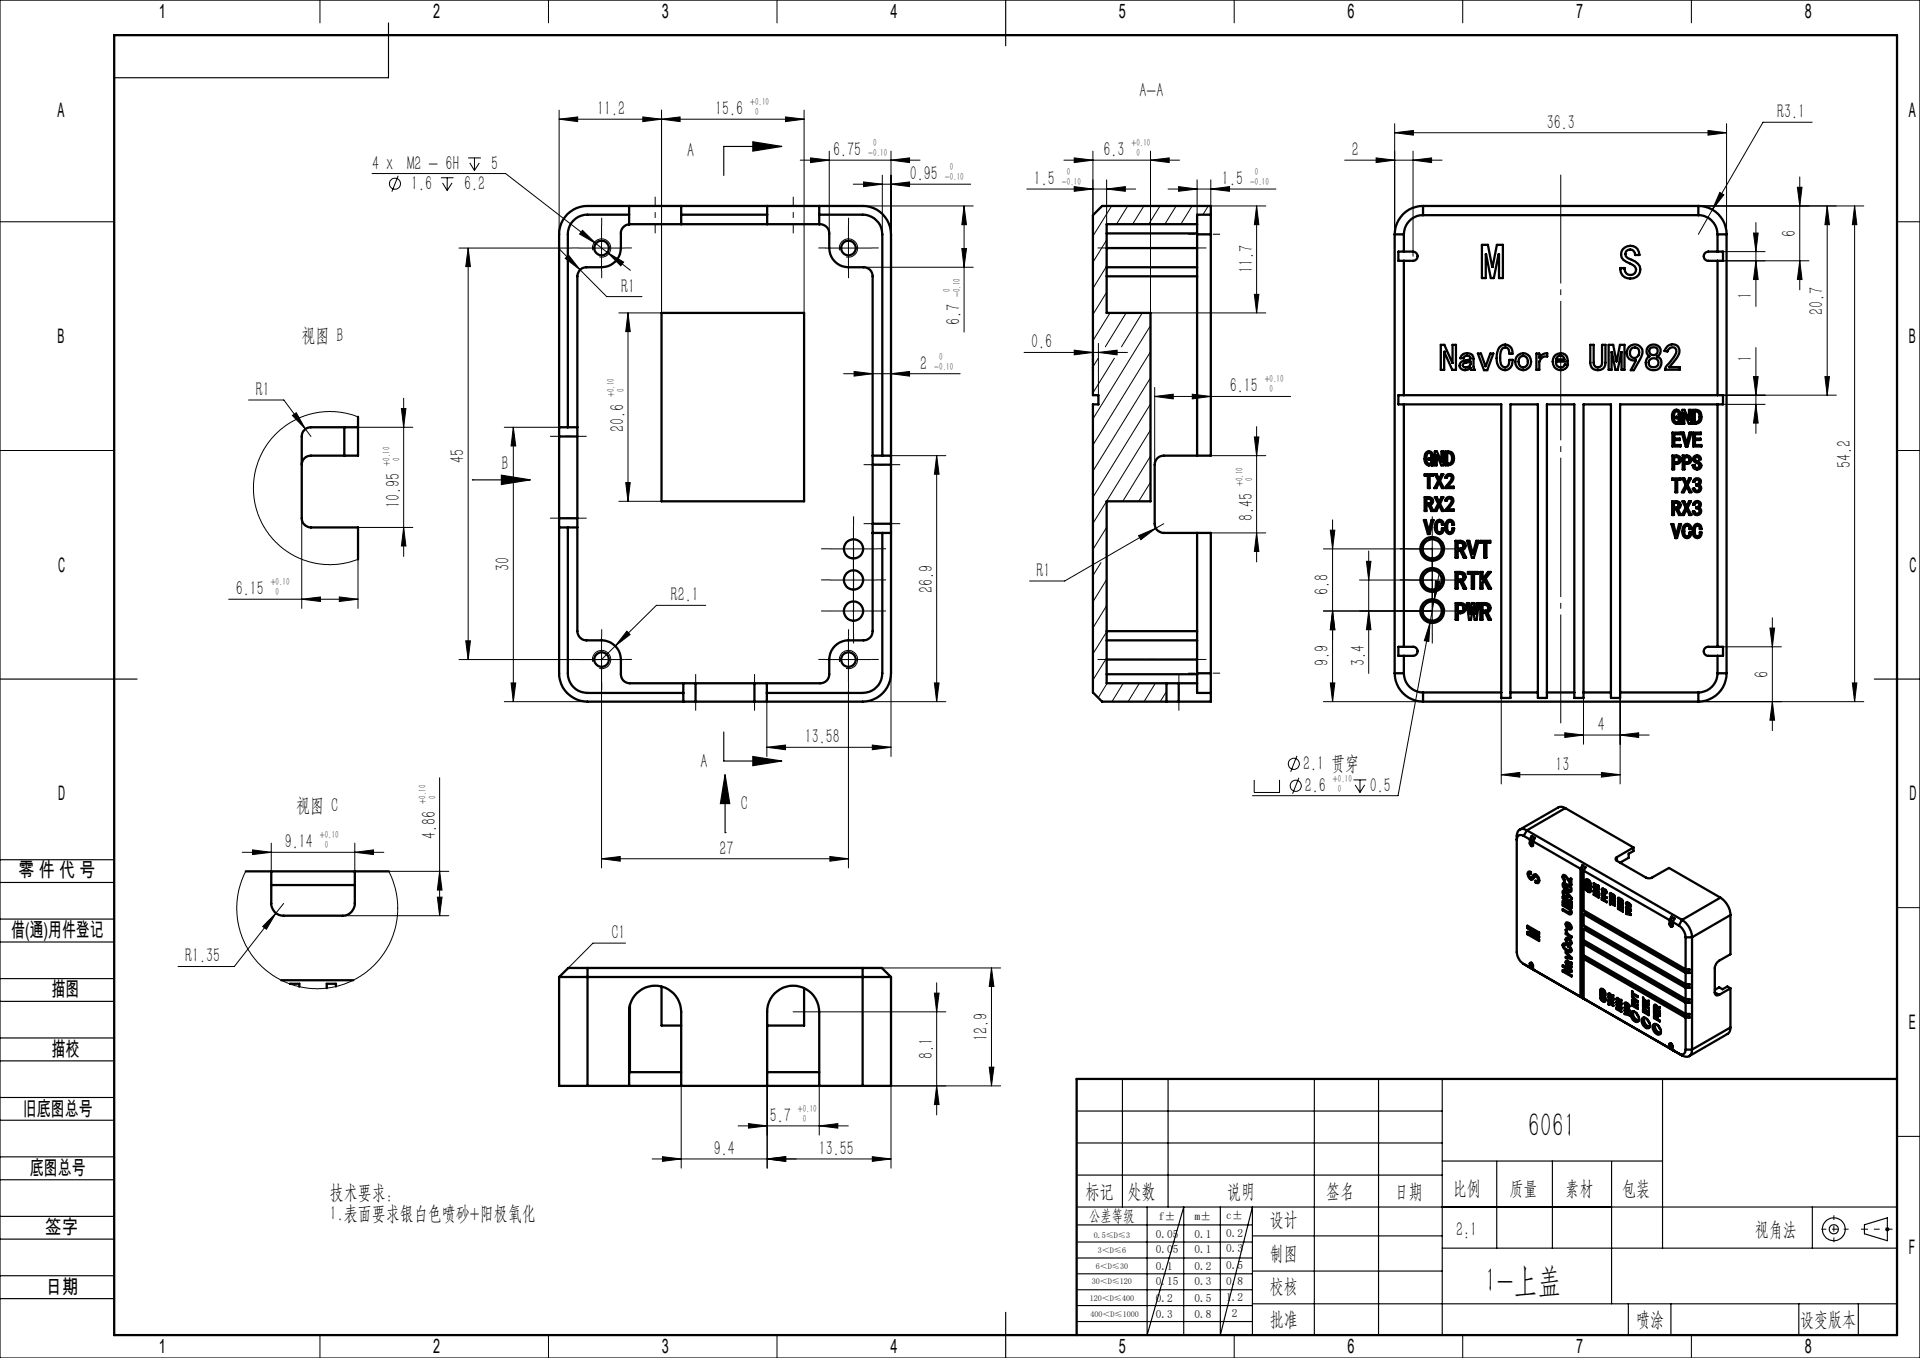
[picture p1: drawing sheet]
<svg xmlns="http://www.w3.org/2000/svg" width="420mm" height="297mm" viewBox="0 0 420 297" stroke-linecap="round" stroke-linejoin="round" font-family="sans-serif">
<defs><g id="words">
<g font-size="7.5">
<text x="334.2" y="248.7">6061</text>
<text x="324.8" y="282.6">1-上盖</text>
</g>
<g font-size="4.4">
<text x="34.8" y="3.9">1</text>
<text x="94.8" y="3.9">2</text>
<text x="144.8" y="3.9">3</text>
<text x="194.8" y="3.9">4</text>
<text x="244.8" y="3.9">5</text>
<text x="294.8" y="3.9">6</text>
<text x="344.8" y="3.9">7</text>
<text x="394.8" y="3.9">8</text>
<text x="249.3" y="21.2">A-A</text>
<text x="12.6" y="25.7">A</text>
<text x="130.6" y="25.2">11.2</text>
<text x="156.4" y="25.2">15.6</text>
<text x="338.3" y="28.2">36.3</text>
<text x="388.8" y="25.9">R3.1</text>
<text x="417.6" y="25.7">A</text>
<text x="150.3" y="34.3">A</text>
<text x="182.3" y="34.2">6.75</text>
<text x="241.4" y="34.2">6.3</text>
<text x="295.7" y="34.2">2</text>
<text x="81.4" y="37.1">4 x M2 - 6H</text>
<text x="90" y="41.5">1.6</text>
<text x="101.5" y="41.5">6.2</text>
<text x="107.5" y="37.1">5</text>
<text x="199" y="39.4">0.95</text>
<text x="226.2" y="40.4">1.5</text>
<text x="267.3" y="40.4">1.5</text>
<text x="392.8" y="51.8" transform="rotate(-90 392.8 51.8)">6</text>
<text x="274" y="59.8" transform="rotate(-90 274 59.8)">11.7</text>
<text x="135.9" y="64">R1</text>
<text x="383.2" y="65.5" transform="rotate(-90 383.2 65.5)">1</text>
<text x="210" y="71.1" transform="rotate(-90 210 71.1)">6.7</text>
<text x="398.8" y="68.8" transform="rotate(-90 398.8 68.8)">20.7</text>
<text x="12.6" y="75">B</text>
<text x="65.9" y="74.8">视图 B</text>
<text x="225.6" y="76.2">0.6</text>
<text x="417.6" y="75">B</text>
<text x="201.3" y="80.9">2</text>
<text x="383.2" y="79.1" transform="rotate(-90 383.2 79.1)">1</text>
<text x="55.9" y="86.6">R1</text>
<text x="269" y="85.8">6.15</text>
<text x="136.5" y="94.6" transform="rotate(-90 136.5 94.6)">20.6</text>
<text x="101.5" y="101.2" transform="rotate(-90 101.5 101.2)">45</text>
<text x="109.7" y="102.8">B</text>
<text x="404.8" y="102.3" transform="rotate(-90 404.8 102.3)">54.2</text>
<text x="87.4" y="111.1" transform="rotate(-90 87.4 111.1)">10.95</text>
<text x="274" y="114" transform="rotate(-90 274 114)">8.45</text>
<text x="12.7" y="125">C</text>
<text x="111.4" y="125" transform="rotate(-90 111.4 125)">30</text>
<text x="417.7" y="125">C</text>
<text x="51.6" y="130.2">6.15</text>
<text x="146.7" y="131.5">R2.1</text>
<text x="204" y="129.6" transform="rotate(-90 204 129.6)">26.9</text>
<text x="226.7" y="126.2">R1</text>
<text x="290.6" y="130.1" transform="rotate(-90 290.6 130.1)">6.8</text>
<text x="290.6" y="145.7" transform="rotate(-90 290.6 145.7)">9.9</text>
<text x="298.5" y="145.7" transform="rotate(-90 298.5 145.7)">3.4</text>
<text x="386.8" y="148.2" transform="rotate(-90 386.8 148.2)">6</text>
<text x="349.5" y="159.9">4</text>
<text x="176.1" y="162.6">13.58</text>
<text x="153.2" y="168">A</text>
<text x="285" y="168.3">2.1 贯穿</text>
<text x="285.5" y="173.1">2.6</text>
<text x="299.6" y="173.1">0.5</text>
<text x="340.2" y="168.6">13</text>
<text x="12.7" y="175">D</text>
<text x="64.8" y="177.5">视图 C</text>
<text x="162.1" y="177">C</text>
<text x="417.7" y="175">D</text>
<text x="62.3" y="185.5">9.14</text>
<text x="95.3" y="183.4" transform="rotate(-90 95.3 183.4)">4.86</text>
<text x="4" y="191.9">零 件 代 号</text>
<text x="157.4" y="186.9">27</text>
<text x="2.5" y="205">借(通)用件登记</text>
<text x="133.8" y="205.4">C1</text>
<text x="40.5" y="210.5">R1.35</text>
<text x="11.3" y="217.9">描图</text>
<text x="216" y="227.6" transform="rotate(-90 216 227.6)">12.9</text>
<text x="417.5" y="225">E</text>
<text x="11.2" y="231">描校</text>
<text x="204" y="231.7" transform="rotate(-90 204 231.7)">8.1</text>
<text x="5" y="244">旧底图总号</text>
<text x="168.4" y="245.3">5.7</text>
<text x="6.5" y="257">底图总号</text>
<text x="156.1" y="252.6">9.4</text>
<text x="179.1" y="252.6">13.55</text>
<text x="72.2" y="262.2">技术要求：</text>
<text x="237.5" y="262.1">标记</text>
<text x="246.6" y="262.1">处数</text>
<text x="268.5" y="262.1">说明</text>
<text x="290.1" y="262.1">签名</text>
<text x="305.1" y="262.1">日期</text>
<text x="317.8" y="261.4">比例</text>
<text x="330.2" y="261.4">质量</text>
<text x="342.5" y="261.4">素材</text>
<text x="354.8" y="261.4">包装</text>
<text x="9.9" y="269.9">签字</text>
<text x="72.2" y="266.7">1.表面要求银白色喷砂+阳极氧化</text>
<text x="277.8" y="268.2">设计</text>
<text x="277.8" y="275.5">制图</text>
<text x="318.5" y="270.2">2:1</text>
<text x="383.9" y="270.3">视角法</text>
<text x="417.6" y="274.2">F</text>
<text x="10" y="283.1">日期</text>
<text x="277.8" y="282.7">校核</text>
<text x="277.8" y="290">批准</text>
<text x="357.9" y="290">喷涂</text>
<text x="393.8" y="290">设变版本</text>
<text x="34.8" y="296">1</text>
<text x="94.8" y="296">2</text>
<text x="144.8" y="296">3</text>
<text x="194.8" y="296">4</text>
<text x="244.8" y="296">5</text>
<text x="294.8" y="296">6</text>
<text x="344.8" y="296">7</text>
<text x="394.8" y="296">8</text>
</g>
<text font-size="3.5" x="238.3" y="267">公差等级</text>
<g font-size="2.5">
<text x="253.5" y="266.9">f±</text>
<text x="261.3" y="266.9">m±</text>
<text x="268.3" y="266.7">c±</text>
<text x="252.8" y="274">0.05</text>
<text x="252.8" y="270.7">0.05</text>
<text x="261.3" y="274">0.1</text>
<text x="261.3" y="270.7">0.1</text>
<text x="268.3" y="273.8">0.3</text>
<text x="268.3" y="270.5">0.2</text>
<text x="252.8" y="281.1">0.15</text>
<text x="252.8" y="277.8">0.1</text>
<text x="261.3" y="281.1">0.3</text>
<text x="261.3" y="277.8">0.2</text>
<text x="268.3" y="281">0.8</text>
<text x="268.3" y="277.6">0.5</text>
<text x="252.8" y="284.7">0.2</text>
<text x="261.3" y="284.7">0.5</text>
<text x="268.3" y="284.6">1.2</text>
<text x="252.8" y="288.2">0.3</text>
<text x="261.3" y="288.2">0.8</text>
<text x="269.5" y="288">2</text>
</g>
<g font-size="2.2">
<text x="164.1" y="23">+0.10</text>
<text x="165.2" y="25.2">0</text>
<text x="189.9" y="34.1">-0.10</text>
<text x="191" y="32">0</text>
<text x="247.5" y="32">+0.10</text>
<text x="248.6" y="34.1">0</text>
<text x="206.7" y="39.4">-0.10</text>
<text x="207.8" y="37.2">0</text>
<text x="232.3" y="40.4">-0.10</text>
<text x="233.4" y="38.3">0</text>
<text x="273.4" y="40.4">-0.10</text>
<text x="274.5" y="38.3">0</text>
<text x="207.9" y="63.9" transform="rotate(-90 207.9 63.9)">0</text>
<text x="210" y="64.9" transform="rotate(-90 210 64.9)">-0.10</text>
<text x="204.4" y="80.9">-0.10</text>
<text x="205.5" y="78.7">0</text>
<text x="276.7" y="83.6">+0.10</text>
<text x="134.3" y="86.9" transform="rotate(-90 134.3 86.9)">+0.10</text>
<text x="136.5" y="85.8" transform="rotate(-90 136.5 85.8)">0</text>
<text x="277.7" y="85.8">0</text>
<text x="85.3" y="101.8" transform="rotate(-90 85.3 101.8)">+0.10</text>
<text x="87.4" y="100.8" transform="rotate(-90 87.4 100.8)">0</text>
<text x="271.8" y="106.3" transform="rotate(-90 271.8 106.3)">+0.10</text>
<text x="274" y="105.2" transform="rotate(-90 274 105.2)">0</text>
<text x="59.2" y="128">+0.10</text>
<text x="60.3" y="130.2">0</text>
<text x="291.6" y="171">+0.10</text>
<text x="292.7" y="173.1">0</text>
<text x="93.1" y="175.8" transform="rotate(-90 93.1 175.8)">+0.10</text>
<text x="95.3" y="174.7" transform="rotate(-90 95.3 174.7)">0</text>
<text x="69.9" y="183.3">+0.10</text>
<text x="71" y="185.5">0</text>
<text x="174.5" y="243.2">+0.10</text>
<text x="175.6" y="245.3">0</text>
</g>
<g font-size="1.8">
<text x="239.3" y="270.7">0.5≤D≤3</text>
<text x="240.2" y="274">3＜D≤6</text>
<text x="238.8" y="280.9">30＜D≤120</text>
<text x="239.7" y="277.6">6＜D≤30</text>
<text x="238.4" y="284.5">120＜D≤400</text>
<text x="238.5" y="288">400＜D≤1000</text>
</g>
</g></defs>
<g fill="none" stroke="#000" stroke-width=".5">
<path d="M25 7.7h390v284.3h-390zM137.6 47h-9.1a4.3 4.3 0 0 0-4.3 4.3v42.1M137.6 45h-9.1a6.1 6.1 0 0 0-6.2 6.3v42.1M137.6 49.1a1.93 1.93 0 0 0-1.8 1.9 9.4 9.4 0 0 1-.4 5.2 4.4 4.4 0 0 1-3.8 2.3h-3.3a1.99 1.99 0 0 0-2 1.9v33M137.6 45h11.4M137.6 45v4.1M149 49l-11.4 .1M149 47h18.8M149 45h18.8M149 45v4M149 49h18.8M167.8 49h11.4"/>
<path d="M167.8 45h11.4M167.8 45v4M179.2 45h9.5a6.2 6.2 0 0 1 6.2 6.3v48.4M179.2 47h9.5a4.3 4.3 0 0 1 4.3 4.3v48.4M179.2 49a2.04 2.04 0 0 1 2.2 2 9.4 9.4 0 0 0 .5 5.2 4.2 4.2 0 0 0 3.7 2.3h3.3a1.93 1.93 0 0 1 2 1.9v39.3M179.2 45v4M242.1 58.5h19.8M242.1 51h19.8M242.1 54.3h19.8M261.9 49v2M261.9 54.3v4.2M261.9 58.5v1.9"/>
<path d="M261.9 49h-19.8v19.4h9.6v41.2h-9.6v39.8h13.1M261.9 51v3.3M261.9 51.3h3M264.9 47v4.3M264.9 51.3v48.4h-10.3a1.93 1.93 0 0 0-2 1.9v12.9a1.99 1.99 0 0 0 2 2.1h10.3v30.6M264.9 47v-2h-23.8l-2 2.1v39.3h1.2v2h-1.2v63l2 2.1h14.1M264.9 47h-3v2M305.1 51.3h2M305.1 51.3v95.9M305.9 55h3.2a1.01 1.01 0 0 1 1 1 1.01 1.01 0 0 1-1 1h-3.2zM307.1 51.3v3.7M307.1 57v29.4"/>
<path d="M311.3 45a6.2 6.2 0 0 0-6.2 6.3M311.3 47.1a4.2 4.2 0 0 0-4.2 4.2M311.3 45h60.2M311.3 45v2.1M311.3 47.1h60.2M324.2 53.5h1.3l.9 4.9 1-4.9h1.4v7.3h-.9v-5.2l-1.1 5.2h-.7l-1.1-5.2v5.2h-.8zM354.9 54.6a2.05 2.05 0 0 1 2.3-.8 2.05 2.05 0 0 1 1.4 2h-.9a1.05 1.05 0 0 0-1.5-1.2 1.05 1.05 0 0 0-.1 1.9 4.3 4.3 0 0 1 2.6 1.7 2.06 2.06 0 0 1-.5 2.2 2.06 2.06 0 0 1-2.2 .5 1.97 1.97 0 0 1-1.6-2.3h1a1.23 1.23 0 0 0 .7 1.5 1.23 1.23 0 0 0 1.5-.5 1.23 1.23 0 0 0-.3-1.6 5.2 5.2 0 0 1-2.6-1.7l-.1-.6zM371.5 47.1a4.2 4.2 0 0 1 4.2 4.2M371.5 45a6.1 6.1 0 0 1 6.2 6.3M371.5 45v2.1M373.1 55.2l.6-.2h3.2v2h-3.2a1 1 0 0 1-1-.7 1 1 0 0 1 .4-1.1zM375.7 51.3h2"/>
<path d="M375.7 51.3v3.7M375.7 57v29.4M377.7 51.3v95.9M144.7 68.4h31.2v41.2h-31.2zM242.1 60.4h19.8M261.9 60.4v39.3M315.9 76.9h.1M315.9 76.9v4h-.7v-5.5h.7l1.8 4M315.9 76.9l1.8 4h.8v-5.5h-.8v4M317.7 79.4h.1M319.7 77.8a1.64 1.64 0 0 1 2.6 .2v2.2l.3 .7h-.8l-.1-.5a1.4 1.4 0 0 1-2.4-.4 1.25 1.25 0 0 1 1.3-1.2l.9-.2 .2-.2a.82 .82 0 0 0-.8-.6 .82 .82 0 0 0-.8 .5h-.7zM320.2 79.5l1.5-.4v.6a1.07 1.07 0 0 1-1.7 .4v-.2z"/>
<path d="M323.3 77.3h.7l.9 2.8 1.1-2.8h.7l-1.4 3.7h-.7zM328 76a1.64 1.64 0 0 1 2-.5 1.64 1.64 0 0 1 .9 1.9h-.7a1.01 1.01 0 0 0-1.3-1.3 1.62 1.62 0 0 0-.7 1.5v.7a1.91 1.91 0 0 0 .7 2 .98 .98 0 0 0 1.2-1.1l.1-.5h.7a1.82 1.82 0 0 1-2.1 2.2 2.31 2.31 0 0 1-1.4-2.6 4.1 4.1 0 0 1 .6-2.3zM332.1 77.7a1.79 1.79 0 0 1 2.8 1.3 1.79 1.79 0 0 1-2.7 1.6 1.98 1.98 0 0 1-.1-2.9zM332.4 78.3a1.03 1.03 0 0 1 1.2-.4 1.03 1.03 0 0 1 .6 1.2 1.05 1.05 0 0 1-1 1.3 1.05 1.05 0 0 1-1-1.3zM336.1 77.3h.6v.9a1.85 1.85 0 0 1 1.8-.9v.7a1.54 1.54 0 0 0-1.8 1.1v1.8h-.6zM340.3 77.6a1.63 1.63 0 0 1 1.8-.2 1.63 1.63 0 0 1 .9 1.7h-2.6a1.02 1.02 0 0 0 .7 1.2 1.02 1.02 0 0 0 1.2-.6h.7a1.74 1.74 0 0 1-2.2 1.2 1.74 1.74 0 0 1-1.1-2.3zM340.7 78.1a.88 .88 0 0 1 .9-.3 .88 .88 0 0 1 .6 .8h-1.8zM347.9 75.4h.7v3.9a.93 .93 0 0 0 .9 1.1 .93 .93 0 0 0 .9-1.1v-3.9h.8v3.9a1.66 1.66 0 0 1-1.7 1.7 1.66 1.66 0 0 1-1.6-1.7zM351.9 75.4h1l.7 3.6 .8-3.6h1v5.5h-.7v-3.9l-.8 3.9h-.5l-.9-3.9v3.9h-.6zM356.3 75.9a1.72 1.72 0 0 1 2.3-.2 1.72 1.72 0 0 1 .5 2.3l-1.7 3h-.7l1.2-2.2a1.7 1.7 0 0 1-1.9-.9 1.7 1.7 0 0 1 .3-2zM356.9 76.2a1.11 1.11 0 0 1 1.6 .3 1.11 1.11 0 0 1-.4 1.6 1.11 1.11 0 0 1-1.5-.4 1.11 1.11 0 0 1 .3-1.5zM360.5 75.9a1.5 1.5 0 0 1 2.1-.3 1.5 1.5 0 0 1 .3 2.1l-.5 .3a1.52 1.52 0 0 1 1 1.6 1.52 1.52 0 0 1-1.2 1.3 1.63 1.63 0 0 1-2.1-.8 1.63 1.63 0 0 1 .7-2.1 1.36 1.36 0 0 1-.3-2.1z"/>
<path d="M360.8 78.8a1.05 1.05 0 0 1 1.7-.2 1.05 1.05 0 0 1-.5 1.7 1.01 1.01 0 0 1-1.1-.3 1.01 1.01 0 0 1-.1-1.2zM361 76.1a.94 .94 0 0 1 1.2-.1 .94 .94 0 0 1 .3 1.1 .93 .93 0 0 1-1.3 .4 .93 .93 0 0 1-.2-1.4zM364.8 75.7a1.57 1.57 0 0 1 2.1 0 1.57 1.57 0 0 1 .2 2.1l-1.9 2.5h2.3v.6h-3.3a4.2 4.2 0 0 1 1.4-2.1l.4-.5a1.77 1.77 0 0 0 .5-2.1 1.08 1.08 0 0 0-1.8 .7l-.6-.1zM75.3 93.4v6.3M78.3 93.4h-10.3a2.05 2.05 0 0 0-2 2.1v17.8a2.05 2.05 0 0 0 2 2.1h10.3v6.9M78.3 91.2v8.5h-10.3a1.99 1.99 0 0 0-2 1.9M122.3 93.4v2.1M122.3 95.5v17.8M122.3 93.4h4M122.3 95.5h4M126.3 93.4v2.1M126.3 95.5v17.8"/>
<path d="M190.9 99.7v1.9M190.9 99.7h4M194.9 99.7v1.9M305.9 86.4h71v2h-22.5v64.2h-2v-64.2h-6v64.2h-2v-64.2h-6v64.2h-2v-64.2h-6v64.2h-2v-64.2h-22.5zM307.1 88.4v53.1M312.1 98.8a.87 .87 0 0 1 1 0 .87 .87 0 0 1 .3 1h-.3a.5 .5 0 0 0-.2-.7 .5 .5 0 0 0-.7 .1l-.2 1.1a.98 .98 0 0 0 .6 1.2l.4-.3 .1-.6h-.5v-.4h.8v1.6h-.2l-.1-.3-.3 .2a1.06 1.06 0 0 1-1.2-1.4l.1-1zM313.9 98.7h.4l1 2.2v-2.2h.4v3.1h-.4l-1-2.2v2.2h-.4zM316.2 98.7a1.45 1.45 0 0 1 1.8 1.1 1.53 1.53 0 0 1-.3 1.5 1.53 1.53 0 0 1-1.5 .5zM316.6 99.1h.2a1.12 1.12 0 0 1 .8 1.6 .83 .83 0 0 1-1 .7zM365.8 99.6h.9a.92 .92 0 0 1 1 .9 .92 .92 0 0 1-1 1h-.5v1.2h-.4zM365.8 94.6h1.8v.4h-1.3v.9h1.2v.3h-1.2v1.1h1.3v.3h-1.8zM366.2 89.7a.89 .89 0 0 1 1 0 .89 .89 0 0 1 .4 1h-.4a.5 .5 0 0 0-.2-.7 .5 .5 0 0 0-.6 .1l-.2 1.1a.98 .98 0 0 0 .5 1.2l.5-.3v-.6h-.5v-.4h.9v1.6h-.3l-.1-.2-.2 .1a1.06 1.06 0 0 1-1.2-1.4l.1-1z"/>
<path d="M366.2 100a.75 .75 0 0 1 1.1 .5 .55 .55 0 0 1-.7 .6h-.4zM367.9 94.6h.4l.6 2.3 .7-2.3h.4l-.9 3.1h-.3zM368.1 99.6h.9a.92 .92 0 0 1 1 .9 .92 .92 0 0 1-1 1h-.5v1.2h-.4zM368.4 90.4h.1M368.4 90.4v2.3h-.4v-3.1h.5l1 2.2M368.4 90.4l1 2.3h.5v-3.1h-.4v2.2M368.5 100a.75 .75 0 0 1 1 .5 .52 .52 0 0 1-.6 .6h-.4zM369.5 91.8h.1M370.3 89.6a1.47 1.47 0 0 1 1.6 .4 1.47 1.47 0 0 1 .3 1.6 1.38 1.38 0 0 1-1.9 1.1zM370.4 94.6h1.7v.4h-1.3v.9h1.2v.3h-1.2v1.1h1.4v.3h-1.8zM370.7 99.8a.86 .86 0 0 1 .9-.2 .86 .86 0 0 1 .5 .9h-.4a.45 .45 0 0 0-.3-.6 .45 .45 0 0 0-.6 .3 .45 .45 0 0 0 .2 .5l.4 .2a.93 .93 0 0 1 .7 1.1 .93 .93 0 0 1-1.1 .8 .93 .93 0 0 1-.7-1.1h.4a.51 .51 0 0 0 .7 .6 .51 .51 0 0 0 .1-.9l-.3-.2a.84 .84 0 0 1-.8-.5 .84 .84 0 0 1 .3-.9zM370.7 90h.2a.88 .88 0 0 1 .9 1.2 .87 .87 0 0 1-.2 .9 .87 .87 0 0 1-.9 .2z"/>
<path d="M375.7 88.4v53.1M122.3 115.4v31.8a6.2 6.2 0 0 0 6.2 6.3h21M122.3 113.3v2.1M122.3 115.4h4M122.3 113.3h4M124.2 115.4v31.8a4.3 4.3 0 0 0 4.3 4.3h21M126.3 115.4v22.6a2.05 2.05 0 0 0 2 2 8.5 8.5 0 0 1 5.2 .5 4.2 4.2 0 0 1 2.3 3.7v3.3a1.93 1.93 0 0 0 2 1.9h11.7M126.3 113.3v2.1M190.9 116.6v21.4a1.99 1.99 0 0 1-2 2h-3.3a4.2 4.2 0 0 0-4.2 4.2v3.3a1.93 1.93 0 0 1-2 1.9h-11.7M190.9 114.5v2.1M190.9 116.6h4M190.9 101.6v12.9"/>
<path d="M190.9 114.5h4M190.9 101.6h4M193 116.6v30.6a4.3 4.3 0 0 1-4.3 4.3h-21M194.9 116.6v30.6a6.3 6.3 0 0 1-6.2 6.3h-21M194.9 114.5v2.1M194.9 101.6v12.9M261.9 116.6v21.4M311.5 113.7h.4l.7 2.4 .6-2.4h.4l-.9 3.1h-.4zM311.6 108.7h.9a.85 .85 0 0 1 1 .7 .85 .85 0 0 1-.6 1l.6 1.4h-.4l-.6-1.3h-.5v1.3h-.4zM311.6 103.7h1.8v.4h-.7v2.6h-.4v-2.6h-.7zM312 109.1h.8l.2 .2a.51 .51 0 0 1 0 .6 .51 .51 0 0 1-.5 .2h-.5zM312.5 116.1h.1"/>
<path d="M313.9 108.7h.4l.5 1.1 .5-1.1h.4l-.7 1.5 .8 1.6h-.4l-.6-1.3-.6 1.3h-.4l.8-1.6zM313.9 103.7h.4l.5 1.1 .5-1.1h.4l-.7 1.5 .8 1.5h-.4l-.6-1.2-.6 1.2h-.4l.8-1.5zM314.4 113.8a.92 .92 0 0 1 1 0 .92 .92 0 0 1 .4 1h-.4a.53 .53 0 0 0-.1-.7 .53 .53 0 0 0-.7 .1l-.2 .3-.1 .8a.91 .91 0 0 0 .6 1.1l.4-.3 .1-.5h.4a.97 .97 0 0 1-.8 1.2 .97 .97 0 0 1-1.1-1 2.25 2.25 0 0 1 .5-2zM315.3 100.9h.1M316.5 108.9a.92 .92 0 0 1 1.3 .1 .92 .92 0 0 1-.2 1.3l-.9 1.1h1.3v.3h-1.8l.1-.3 .7-.8a1.11 1.11 0 0 0 .4-1.5 .6 .6 0 0 0-1 .4h-.3zM316.5 103.9a.93 .93 0 0 1 1.3 .1 .93 .93 0 0 1-.2 1.3l-.9 1.1h1.3v.3h-1.8l.1-.3 .7-.8a1.11 1.11 0 0 0 .4-1.5 .65 .65 0 0 0-1 .4h-.3zM316.7 113.8a.92 .92 0 0 1 1 0 .92 .92 0 0 1 .4 1h-.4a.53 .53 0 0 0-.2-.7 .53 .53 0 0 0-.7 .1l-.3 1.1a.99 .99 0 0 0 .6 1.1l.5-.3 .1-.5h.4a.98 .98 0 0 1-.8 1.2 .98 .98 0 0 1-1.1-1 2.25 2.25 0 0 1 .5-2zM318.4 118.3h1a1.04 1.04 0 0 1 1.2 .8 1.04 1.04 0 0 1-.7 1.2l.8 1.7h-.5l-.8-1.6h-.5v1.6h-.5zM318.9 118.7a.9 .9 0 0 1 1.2 .6 .6 .6 0 0 1-.6 .7h-.6zM320.9 118.3h.5l.8 2.8 .7-2.8h.6l-1.1 3.7h-.4zM323.8 118.3h2.2v.4h-.8v3.3h-.5v-3.3h-.9zM365.6 114.6h.4l.7 2.3 .6-2.3h.4l-.8 3.1h-.4z"/>
<path d="M365.8 109.6h.9a.85 .85 0 0 1 .9 .7 .85 .85 0 0 1-.6 1l.7 1.3h-.4l-.7-1.3h-.4v1.3h-.4zM365.8 104.6h1.8v.3h-.7v2.8h-.4v-2.8h-.7zM366.2 110h.8l.2 .2a.53 .53 0 0 1-.5 .8h-.5zM368 109.6h.4l.6 1.1 .5-1.1h.4l-.8 1.5 .9 1.5h-.4l-.6-1.2-.7 1.2h-.4l.9-1.5zM368 104.6h.4l.6 1.1 .5-1.1h.4l-.8 1.5 .9 1.6h-.4l-.6-1.3-.7 1.3h-.4l.9-1.6zM368.5 114.8a.91 .91 0 0 1 1.1-.1 .91 .91 0 0 1 .4 1h-.4l-.1-.5-.4-.3a1.23 1.23 0 0 0-.7 1.7 .66 .66 0 0 0 .8 .7l.3-.3 .1-.6h.4a.97 .97 0 0 1-.8 1.3 .97 .97 0 0 1-1.1-1 2.21 2.21 0 0 1 .4-1.9zM370.7 104.8a.8 .8 0 0 1 1.2 0 .8 .8 0 0 1-.2 1.2 .91 .91 0 0 1 0 1.6 .91 .91 0 0 1-1.4-.7l.3-.1a.6 .6 0 0 0 .9 .4l.3-.5a.7 .7 0 0 0-.8-.5v-.3a.59 .59 0 0 0 .6-.2 .59 .59 0 0 0 .1-.6l-.5-.2-.5 .5h-.4zM370.7 109.8a.8 .8 0 0 1 1.2 0 .8 .8 0 0 1-.2 1.3 .9 .9 0 0 1 0 1.5 .9 .9 0 0 1-1.4-.7l.3-.1 .2 .3a.57 .57 0 0 0 .6 .2 .57 .57 0 0 0 .4-.6 .7 .7 0 0 0-.8-.5v-.3a.6 .6 0 0 0 .6-.2 .6 .6 0 0 0 .1-.6l-.3-.2a.62 .62 0 0 0-.7 .5h-.4zM370.8 114.8a.91 .91 0 0 1 1-.1 .91 .91 0 0 1 .4 1h-.4a.54 .54 0 0 0-.1-.6 .54 .54 0 0 0-.7 0l-.3 .7v.8a.69 .69 0 0 0 .6 .8l.4-.2 .1-.8h.4a.97 .97 0 0 1-.8 1.3 .97 .97 0 0 1-1.1-1 2.21 2.21 0 0 1 .5-1.9zM242.1 138h19.8M261.9 138v2M318.4 125.1h1a1.04 1.04 0 0 1 1.2 .8 1.04 1.04 0 0 1-.7 1.2l.8 1.6h-.5l-.8-1.5h-.5v1.5h-.5z"/>
<path d="M318.4 131.9h1.1a1.11 1.11 0 0 1 1.1 1.1 1.11 1.11 0 0 1-1.1 1.1h-.6v1.4h-.5zM318.9 125.5a.9 .9 0 0 1 1.2 .6 .55 .55 0 0 1-.6 .6h-.6zM318.9 132.3a.87 .87 0 0 1 1 .2 .87 .87 0 0 1 .1 1l-1.1 .2zM320.9 131.9h.4l.3 2.3 .3-2.3h.5l.3 2.3 .3-2.3h.5l-.5 3.7h-.4l-.4-2.7-.4 2.7h-.5zM321.1 125.1h2.2v.4h-.9v3.2h-.5v-3.2h-.8zM321.6 134.2h.1M323.8 131.9h1.1a1.04 1.04 0 0 1 1.1 .8 1.04 1.04 0 0 1-.7 1.2l.8 1.6h-.5l-.7-1.6h-.6v1.6h-.5zM323.8 125.1h.5v1.6l1.2-1.6h.6l-1.1 1.4 1.2 2.2h-.6l-.9-1.8-.4 .5v1.3h-.5zM324.3 132.3a.81 .81 0 0 1 .9 0 .81 .81 0 0 1 .3 .9l-.3 .3-.9 .1zM149.5 149.4h2.7M149.5 153.5h2.7M149.5 149.4v4.1"/>
<path d="M152.2 153.5h12.8M152.2 149.4h12.8M152.2 149.4v4.1M165 149.4h2.7M165 153.5h2.7M165 149.4v4.1M167.7 149.4v4.1M242.1 140h19.8M242.1 147.5h19.8M242.1 144.2h19.8M255.2 153.5h2.6M255.2 149.4h2.6"/>
<path d="M255.2 149.4v4.1M257.8 149.4h4.1M257.8 149.4v4.1M261.9 147.5v1.9M261.9 140v4.2M261.9 149.4v2.1h3M261.9 144.2v3.3M261.9 147.2h3M264.9 147.2v4.3M264.9 151.5v2h-7.1M305.1 147.2a6.3 6.3 0 0 0 6.2 6.3M305.1 147.2h2"/>
<path d="M305.9 141.5h3.2a.99 .99 0 0 1 1 .9 .99 .99 0 0 1-1 1h-3.2zM307.1 147.2a4.2 4.2 0 0 0 4.2 4.2M307.1 143.4v3.8M311.3 153.5h60.2M311.3 151.4v2.1M311.3 151.4h17.1M330.4 151.4h6M338.4 151.4h6M346.4 151.4h6M354.4 151.4h17.1M371.5 151.4v2.1M372.9 141.9l.6-.4h3.4v1.9h-3.2a.99 .99 0 0 1-.9-.5 .99 .99 0 0 1 .1-1z"/>
<path d="M375.7 147.2a4.2 4.2 0 0 1-4.2 4.2M375.7 147.2h2M375.7 143.4v3.8M377.7 147.2a6.2 6.2 0 0 1-6.2 6.3M342.4 176.7l-.6-.2h-.7l-8.6 4.9M342.4 176.7l14.9 8.6M342.4 176.7l-8.4 4.9M53.8 190.6h31.3M59.3 190.6v7a2.65 2.65 0 0 0 2.8 2.7h12.8a2.65 2.65 0 0 0 2.7-2.7v-7M59.3 193.6h18.3M333.3 182.8a.93 .93 0 0 0-1.1-.1 .93 .93 0 0 0-.4 1M333.3 182.8l1.3 .8"/>
<path d="M334 181.6a1.34 1.34 0 0 0-1.5-.2 1.34 1.34 0 0 0-.7 1.4v25.4a3.3 3.3 0 0 0 1.5 2.6M334 181.6l-.7 1.2M334 181.6l33.9 19.6M334.3 190.7h.6v.4l-.2-.1a.48 .48 0 0 0-.2 .6 .48 .48 0 0 0 .6 .3l.2-.3a.58 .58 0 0 1 .6-.4 .58 .58 0 0 1 .5 .5l.3 .9a.45 .45 0 0 1-.4 .5l-.4-.1v-.4l.3 .2a.54 .54 0 0 0 .1-1 .54 .54 0 0 0-.9 .4 .67 .67 0 0 1-1.1-.5l-.1-.6zM334.6 184.4l.4 .6M334.6 183.6v.8M335.1 184.2l.3 .5M335.1 182.8l.7 .5-.4 .7M335.1 182.8l-.5 .8M335.1 182.8v1.4M335.1 184.2l-.5 .2M335.4 184.8l-.2 .3-.2-.1"/>
<path d="M335.4 184l10.3 6M335.4 184v.8M335.4 184.8l-.4 .2M341.8 194.9l.3-.2 .4 .1 1.3 1.6v.2l-.8-.9v.4a.85 .85 0 0 1-1.2-.9zM341.8 197.8l1.4 .7a.97 .97 0 0 1 .4 1.5l-.4-.1-1.4-.8v-.3l1.6 .9 .2-.1-.2-.6-1.6-1zM341.9 191.4l.6 .1 1.1 1.5v-.9l.1 .1v1.3l-.4-.5a2.3 2.3 0 0 0-1.2-1.3l-.1 .2 .3 .9-.5-.8zM341.9 193.1l.3-.1 .6 .7v-.2a.93 .93 0 0 1 .9 .6 .93 .93 0 0 1-.2 1l-.5-.3-.3-.5a.82 .82 0 0 1-.8-.3 .82 .82 0 0 1 0-.9zM342.1 193.3a.49 .49 0 0 1 .5 .3 .49 .49 0 0 1-.2 .6l-.3-.3zM342.1 195a.68 .68 0 0 1 .7 1 .75 .75 0 0 1-.7-1zM342.4 197.5h.1M342.4 196.6l1.4 .8v-.2l-2-1.1v.4l1.3 1-1.3-.4v.4l2 1.1v-.3l-1.4-.8M342.4 196.7l1.4 1.1v.2l-1.4-.5"/>
<path d="M342.4 196.6v.1M343 193.8a.64 .64 0 0 1 .5 1 .66 .66 0 0 1-.5-1zM345.7 190v28M346.1 189.3v29M346.1 189.3l.8 .4-.5 .7M346.1 189.3l-.4 .7M346.4 199.9l.5-.2 22.7 13.1M346.4 190.4v8.7l22.3 12.9M346.4 199.9v2.5l22.3 12.8M346.4 190.4l18.8 10.8M346.4 199.9l22.3 12.9M346.9 194.2h.3v.1h-.2a.59 .59 0 0 0 .8 .6l-.1-.3h-.3v-.3l.5 .3v.4a.86 .86 0 0 1-1-.8z"/>
<path d="M346.9 192.3a.97 .97 0 0 1 1 1.2l-1-.6zM347 192.5h.1a.72 .72 0 0 1 .7 .7l-.8-.4zM347.2 193.8h.1M347.6 193.6h.1M347.6 193.6l-.7-.4v-.2l1 .6v.2h-.7M347.6 193.6h-.7v.2l1 .6v-.2l-.7-.4M348.6 193.1l.2 .1v.5l.3 .3v-.5l.1 .5 .4 .2v-.5h.1v.7l-1.1-.6zM348.6 194l1.1 1.1-1.1-.2v-.2l.9 .2-.9-.7zM348.6 195h.2v.6l.3 .2v-.5l.1 .6 .4 .2v-.6l.1 .1v.7l-1.1-.6zM349.5 194.9h.1M350.4 195.3a.53 .53 0 0 1 .6 .1 .53 .53 0 0 1 0 .6l.5 .2v.2l-1.1-.6zM350.4 194.4l.3-.1-.2 .2 .2 .4 .2-.3a.45 .45 0 0 1 .5 .3 .45 .45 0 0 1-.1 .5l-.2-.2h.2a.23 .23 0 0 0-.1-.4 .23 .23 0 0 0-.3 .2 .41 .41 0 0 1-.4-.1 .41 .41 0 0 1-.1-.5z"/>
<path d="M350.5 196.1l.4 .2 .1 .7 .5 .2v.1l-1.1-.6zM350.6 195.4h.2l.1 .5-.4-.2zM350.6 196.3l.3 .2v.4l-.4-.3zM352.1 195.4l.3-.1 .3 .3a.4 .4 0 0 1 .5 .3 .4 .4 0 0 1-.2 .5v-.2a.25 .25 0 0 0 0-.3 .25 .25 0 0 0-.4 0l-.3-.4 .1 .5zM352.2 197l.1 .4 .9 .5v.2l-.9-.5v.2h-.1zM352.2 196.1l.5 .6h.5v.1h-.4l.4 .7-.5-.7h-.5v-.1h.4zM353.7 187.5a.43 .43 0 0 0-.3 .4 .43 .43 0 0 0 .3 .4M353.7 188.3l6.3 3.6a1.5 1.5 0 0 0 1.4 0l3.7-2.1 11.2 6.5M353.7 187.5v.8M353.9 197.1l.5 .6h.6v.2l-.4-.1 .4 .7-.6-.6h-.5v-.2h.4zM354 196.3l.4 .4a.4 .4 0 0 1 .5 .2 .4 .4 0 0 1-.2 .5v-.1a.25 .25 0 0 0 .1-.4 .25 .25 0 0 0-.4 0l-.1-.3-.3-.1 .2 .6-.1-.1zM354 198.2l.3 .1 .2 .3h.5v.2h-.5l.5 .6-1.1-.6z"/>
<path d="M354.1 198.4l.3 .1v.4l-.4-.2zM355.7 199l1.1 1.1-1.1-.2v-.2l.8 .2-.8-.7zM355.7 198.3h.3l.1 .2-.3-.1a.61 .61 0 0 0 .9 .6l-.4-.5 .5 .4-.1 .4a.86 .86 0 0 1-1-1zM355.7 197.4h.4v.2l-.3-.1a.46 .46 0 0 0 .5 .6l.4 .1-.4-.6 .5 .4-.1 .3a.86 .86 0 0 1-1-.9zM356.5 199.9h.1M357.3 185.3l-3.6 2.2M357.3 185.3v.8l-1 .6v.9l-1.9 1.1M376.3 196.3a4.9 4.9 0 0 1 2.2 3.8M376.3 196.3l-8.4 4.9M61.5 214.4h15.8M63.5 215.2h2v.6M73.5 215.8v-.6h-2v.9"/>
<path d="M122.3 213.7h72.6M122.3 213.7v23.8h6.2M128.5 211.7h-4.2l-2 2M128.5 211.7v25.8M128.5 211.7h60.2M137.8 219.8v14.7M144.7 215.8v8.5h4.3M175.9 216.1v8.2h-8.1M188.7 211.7h4.2l2 2M188.7 211.7v25.8M194.9 213.7v23.8h-6.2M333.3 210.8l34.6 20"/>
<path d="M333.3 210.8l.7 .4M334.1 202.5l2.6 1.4v.4l-1.8-1.1 1.8 1.5v.3l-1.8-.6 1.8 1.1v.3l-2.6-1.5v-.5l1.7 .6-1.7-1.4zM334.6 210.8v.8l.5 .2M335 210.6l.4 .5v.9M335 210.6l-.2-.1-.2 .3M335 210.6l-.4 .2M335.1 211.8l.7 .5-.4-.3M335.1 210.6v1.2M335.4 212l10.3 6M341.9 206.4h.6v.3l-.3-.1a.42 .42 0 0 0-.2 .5 .42 .42 0 0 0 .3 .3l1 .6a.41 .41 0 0 0 .3-.5 .41 .41 0 0 0-.4-.4l-.2-.4a.9 .9 0 0 1 .7 .6 .9 .9 0 0 1-.2 1 1.9 1.9 0 0 1-1.7-1.8zM342.4 212.5h.1M342.5 203.3l.2 .2v.2a1.56 1.56 0 0 0 1.1 1.1v.2l-1.3-.7v-.3l.3 .2z"/>
<path d="M342.5 208.1l1.3 1.3v.3l-1.3-.2v-.2l1 .1-1-1zM342.5 210.2l.3-.1 1 .4v.4l-.2-.1 .2 .8a.51 .51 0 0 1-.6-.1 .51 .51 0 0 1-.2-.5l-.1-.6a.34 .34 0 0 0-.2 .3 .34 .34 0 0 0 .2 .3v.3l-.4-.4zM342.6 201.8l.5 .1 .2 1.1a.37 .37 0 0 0 .3-.4 .37 .37 0 0 0-.3-.4v-.2a.71 .71 0 0 1 .5 .6 .71 .71 0 0 1-.4 .7 1.16 1.16 0 0 1-.8-1.5zM342.6 205.1a.96 .96 0 0 1 1 .5 .96 .96 0 0 1-.1 1.1 1.18 1.18 0 0 1-.9-1.6zM342.7 202.1h.3v.7l-.3-.4zM342.7 205.5a.61 .61 0 0 1 .7 .1 .61 .61 0 0 1 .1 .7l-.6-.2zM343.1 210.5l.3 .3 .2 .6-.3-.2zM343.3 212.2h.1M343.3 212.2l-1.5-.8v-.3l2 1.1v.3h-1.4M343.3 212.2h-1.5v.3l2 1.1v-.3l-1.4-.8M343.5 209.4h.1M345.7 218l.4 .3"/>
<path d="M346.4 203.2l.5-.3 22.7 13.1M346.4 206.4l.5-.2 22.7 13.1M346.4 209.7l.5-.2 22.7 13.1M346.4 209.7v8.7l.5 .2-.8-.3M346.4 203.2v2.4l22.3 12.9M346.4 206.4v2.5l22.3 12.9M346.4 203.2l22.3 12.8M346.4 206.4l22.3 12.9M346.4 209.7l22.3 12.9M350.1 218.1h.3v.2l-.2-.1a.6 .6 0 0 0 .8 .6l-.2-.3-.1 .1h-.1v-.4l.6 .3v.5a.82 .82 0 0 1-1.1-.9zM350.2 216.3a.96 .96 0 0 1 1 1.1l-1.1-.6zM350.3 216.4a.78 .78 0 0 1 .7 .8l-.8-.5z"/>
<path d="M350.4 217.7h.1M350.8 217.6l-.7-.4v-.2l1.1 .6v.2l-.8-.1M350.8 217.6h-.7v.1l1.1 .7v-.2l-.8-.5M350.8 217.6h.1M351.9 218.9l.1 .4 .9 .5v.2l-.9-.5v.2h-.1zM351.9 218l.5 .6h.5v.2h-.4l.4 .6-.5-.6h-.5v-.2h.3zM351.9 217.2l.3 .1 .6 .9v-.6l.1 .1v.7l-.8-1-.2 .2 .2 .4-.3-.5zM352.9 218.4h.1M353.6 219l.5 .6h.6v.2h-.4l.4 .6-.6-.6h-.5v-.2h.4zM353.7 218.3h.2l.7 .9v-.6l.1 .1v.8l-.9-1.1 .1 .6-.3-.5zM355.4 219.3h.4v.2l-.3-.1a.6 .6 0 0 0 .8 .6l-.3-.5 .4 .4v.4a.86 .86 0 0 1-1-1zM357 219.3l.2-.2 .5 .6h.6v.2h-.6v.2l.6 .3v.3l-1.3-.8z"/>
<path d="M357 216.8l.2 .4 1.1 .7v.2l-1.1-.7v.4l-.2-.1zM357 217.8l1.3 1.2v.2l-1.3-.3v-.3l1 .3-1-.9zM357.2 219.4l.4 .3v.4l-.4-.3zM358 218.9h.1M359.4 218.2l.5 .7h.8v.2h-.7l.7 .5v.2l-1.3-.7v-.2l.6 .3zM359.4 219.3l.2 .1v.3l1.1 .7v.2l-1.1-.7v.4l-.2-.1zM361.9 219.7l.4 .1 .2 .4h.6v.2h-.6v.3l.6 .3v.2l-1.3-.8zM362 220l.3 .1 .1 .5-.4-.3zM365.2 202l.1 .4 .2 .3M365.2 201.2v.8M365.6 201.8l.3 .5M365.6 200.5l.7 .4-.4 .7"/>
<path d="M365.6 200.5l-.4 .7M365.6 200.5v1.3M365.6 201.8l-.4 .2M365.9 202.5l-.1 .2h-.3M365.9 201.6v.9M365.9 201.6l1.3 .8M365.9 202.5l-.4 .2M367.2 202.4a3.4 3.4 0 0 1 1.5 2.6M367.9 201.2a4.8 4.8 0 0 1 2.2 3.8M367.9 201.2l-.7 1.2M368.7 205h1.4M368.7 212h.9v.8"/>
<path d="M368.7 215.2h.9v.8M368.7 218.5h.9v.8M368.7 205v7M368.7 212.8v2.4M368.7 216v2.5M368.7 219.3v2.5M368.7 219.3h.9M368.7 216h.9M368.7 212.8h.9M370.1 205v24.5M375.1 217a.58 .58 0 0 0 .3 .7 .58 .58 0 0 0 .7-.1M375.1 217l1 .6"/>
<path d="M378.5 200.1v8.6l-2.4 1.4a2.1 2.1 0 0 0-1 1.7v5.2M378.5 200.1l-8.4 4.9M378.5 216.1v8.6M378.5 216.1l-2.4 1.5M378.5 216.1l-.6-.3-1.1 .6-.7-.5-1 .6M128.5 237.5h60.2M137.6 237.5v-16.2a5.7 5.7 0 0 1 5.7-5.7 5.7 5.7 0 0 1 5.7 5.7v16.2M137.6 234.5h11.4M167.8 237.5v-16.2a5.7 5.7 0 0 1 5.7-5.7 5.7 5.7 0 0 1 5.7 5.7v16.2M167.8 234.5h11.4M353.7 220.1l.3 .1 .2 .3h.5v.2h-.5l.5 .6-1.1-.6zM353.8 220.3l.2 .1 .1 .4-.4-.2z"/>
<path d="M355.4 220.9l1 1v.2l-1-.3v-.2l.8 .2-.8-.7zM355.4 220.2h.4v.2l-.3-.1a.49 .49 0 0 0 .6 .7l.1 .1a.28 .28 0 0 0 .1-.4 .28 .28 0 0 0-.3-.1v-.2l.4 .4v.4a.86 .86 0 0 1-1-1zM356.2 221.8h.1M356.9 221.3a1.43 1.43 0 0 1 1.6 1.6 .62 .62 0 0 1-.4 .6 .62 .62 0 0 1-.8-.3 1.47 1.47 0 0 1-.4-1.9zM357.2 221.2a1.71 1.71 0 0 0 1.2 2.1M357.5 221.2a1.19 1.19 0 0 0-.1 1.2 1.19 1.19 0 0 0 1.1 .6M358 221.5l.5 .9M359.3 222.6a1.51 1.51 0 0 1 1.6 2 .74 .74 0 0 1-.8 .3 .74 .74 0 0 1-.5-.5 1.42 1.42 0 0 1-.3-1.8zM359.4 220.7l.4-.1 .3 .5h.6v.2h-.6v.2l.6 .3v.2l-1.3-.7zM359.6 220.8l.3 .1 .1 .5-.4-.2zM359.6 222.5a1.7 1.7 0 0 0 1.2 2.2M359.9 222.6a1.17 1.17 0 0 0-.1 1.2 1.17 1.17 0 0 0 1.1 .6"/>
<path d="M360.4 223l.5 .8M361.7 224a1.4 1.4 0 0 1 1.6 1.6 .63 .63 0 0 1-.4 .7 .63 .63 0 0 1-.8-.3 1.48 1.48 0 0 1-.4-2zM361.8 222a.62 .62 0 0 1 .7 .2 .62 .62 0 0 1 .1 .7l.5 .3v.2l-1.3-.7zM362 222.2h.3l.1 .6-.4-.3zM362 223.9a1.69 1.69 0 0 0 1.2 2.2M362.1 221.3h.1M362.1 221.3l1 .4v-.2l-1.3-.9v.2l.8 .6M362.1 221.3l1 .7v.2l-1.3-.6v-.1l.8 .4-.8-.7v-.2l.8 .4M362.3 224a1.2 1.2 0 0 0 1 1.8M362.6 221.4h.1M362.8 224.3l.5 .9M365.2 228.4v.8l.4 .3"/>
<path d="M365.5 228.2l.4 .5v1l.4 .2-.7-.4M365.5 228.2a.21 .21 0 0 0-.2 0 .21 .21 0 0 0-.1 .2M365.5 228.2l-.3 .2M365.6 228.3v1.2M368.7 229.5a.91 .91 0 0 1-.4 1 .91 .91 0 0 1-1.1-.1l.7 .4M368.7 221.8h.9v.8M368.7 222.6v6.9M368.7 229.5h1.4M368.7 222.6h.9M370.1 229.5a1.32 1.32 0 0 1-.6 1.5 1.32 1.32 0 0 1-1.6-.2M378.5 224.7l-.1 .9-.3 .4-8.6 5M378.5 224.7l-8.4 4.8"/>
<path d="M415 236h-179.5v56"/>
<circle cx="131.6" cy="54.2" r="1.6"/>
<circle cx="185.6" cy="54.2" r="1.6"/>
<circle cx="186.7" cy="120" r="2.1"/>
<circle cx="186.7" cy="133.6" r="2.1"/>
<circle cx="186.7" cy="126.8" r="2.1"/>
<circle cx="313.3" cy="120" r="2.1"/>
<circle cx="313.3" cy="126.8" r="2.1"/>
<circle cx="313.3" cy="133.6" r="2.1"/>
<circle cx="313.3" cy="133.6" r="2.6"/>
<circle cx="313.3" cy="126.8" r="2.6"/>
<circle cx="313.3" cy="120" r="2.61"/>
<circle cx="131.6" cy="144.2" r="1.59"/>
<circle cx="185.6" cy="144.2" r="1.59"/>
</g>
<g fill="none" stroke="#000" stroke-width=".22">
<path d="M70 0v5M120 0v5M170 0v5M270 0v5M320 0v5M370 0v5M81.4 38h29.2l27.3 21.1M87.1 38.4l-1.4 3.5M96.4 38.9h2.8M97.8 38.9v2.8M102.4 34.5h2.8M102.8 35.6l1 1.7"/>
<path d="M103.8 34.5v2.8M104.8 35.6l-1 1.7M122.3 26.1l4.1-.5v1zM122.3 26.1h53.6M122.3 24.1v27.2M140.6 25.6l4.1 .5-4.1 .5zM144.7 26.1l4.1-.5v1zM144.7 24.1v44.3h-9.3M171.8 25.6l4.1 .5-4.1 .5zM175 35h26.3M175.9 24.1v44.3M177.3 34.5l4.1 .5-4.1 .6z"/>
<path d="M181.4 33.1v17.9M188.9 39.8l4.1 .5-4.1 .5zM193 38.3v13M194.9 35l4.1-.5v1.1zM194.9 33.1v18.2M232.7 35h25.3M235 34.5l4.1 .5-4.1 .6zM239.1 33.1v14M242.1 39.3v9.7M251.7 35l4.1-.5v1.1zM251.7 33.1v35.3h25.2M261.9 39.3v7.7"/>
<path d="M264.9 39.3v5.7h12M294.1 35h21.4M301 34.5l4.1 .5-4.1 .6zM305.1 29l4.1-.5v1.1zM305.1 27.1v24.2M305.1 29h72.6M309.1 35l4.1-.5v1.1zM309.1 33.1v23M373.6 28.5l4.1 .5-4.1 .6zM377.7 27.1v24.2M393.7 38.7v24.7M396.4 26.7h-10.7l-11.1 19.2"/>
<path d="M0 48.5h25M96.8 40l1 1.7M98.9 40l-1.1 1.7M100.4 54.3h24.6M102.4 54.3l.5 4h-1zM102.4 54.3v89.9M122.4 54.5l4.5 4.5M124.4 55.8l2.5 3.2-3.3-2.5zM126.6 54.3h10M126.9 59l5.8 5.9h7.7M127.4 50.4l3 2.9-3.6-2.1zM129.7 54.7a1.99 1.99 0 0 1 1.7-2.5 1.99 1.99 0 0 1 2.2 2.2 1.99 1.99 0 0 1-2.5 1.8"/>
<path d="M131.6 49.2v10M132.9 55.2l3.5 2.1-.6 .8zM180.6 54.3h10M183.7 54.7a1.99 1.99 0 0 1 1.7-2.5 1.99 1.99 0 0 1 2.2 2.2 1.99 1.99 0 0 1-2.5 1.8M185.6 49.2v10M186.7 40.3h25.6M188.7 45h24.2M188.9 58.5h24M194.9 40.3l4.1-.5v1zM210.4 54.4h1l-.5 4.1zM210.9 45l.5 4.1h-1zM210.9 45v27.6"/>
<path d="M224.6 41.3h23.8M235 40.8l4.1 .5-4.1 .5zM242.1 41.3l4.1-.5v1zM242.1 52.5l-3 4.9M242.1 58.2l-3 4.9M243.2 45l-4.1 6.6M246.7 45l-2.5 4M250.2 45l-2.4 4M253.8 45l-2.5 4M255.5 41.3h23.6M257.3 45l-2.5 4M257.8 40.8l4.1 .5-4.1 .5z"/>
<path d="M260.8 45l-2.5 4M261.9 49h-.1M264.3 45l-1.2 2M264.9 41.3l4.1-.5v1zM274.9 45l.5 4.1h-1zM274.9 45v23.4M371.5 45h36.2M374.6 45.9l-3.1 5.4M376.2 42.1l.9 .5-2.5 3.3zM376.9 57h18.8M376.9 55h9.2M383.6 51h1l-.5 4z"/>
<path d="M384.1 48.7v18.3M384.1 57l.5 4.1h-1zM393.2 41h1l-.5 4zM393.7 57l.5 4.1h-1zM399.7 45v41.4M399.7 45l.5 4.1h-1zM405.7 45l.5 4.1h-1zM405.7 45v108.5M415 48.5h5M137.4 68.4l.5 4.1h-1zM137.4 68.4v41.2M224 77.1h22.6"/>
<path d="M235 76.6l4.1 .5-4.1 .5zM240.2 78.3l-1.1 1.9M240.3 77.1l4.1-.5v1zM240.3 75.1v11.3M242.1 63.9l-3 4.9M242.8 68.4l-3.7 6.1M243.8 78.3l-4.7 7.6M246.3 68.4l-4.5 7.4M249.9 68.4l-4.6 7.4M251.7 71.2l-12.6 20.4M251.7 76.9l-12.6 20.4M274.4 64.4h1l-.5 4z"/>
<path d="M384.1 76v18.8M0 98.5h25M54.4 87.5h7.7l4.7 6.3M64 90.9l.8-.6 2 3.5zM66.8 93.8l1.2 1.7M78.3 91.2l-2.1-.7-2.2-.4-2.1-.1-1.9 .1-2.3 .5-1.8 .6-3.3 1.8-1.4 1-1.8 1.8-1.9 2.8-.9 2.1-.6 1.9-.4 2-.2 2.2 .4 3.7 .7 2.1 .8 1.9 1.4 2.3 1 1.1 1.5 1.5 1.6 1.2 1.6 1 1.8 .8 2.2 .7 1.6 .3 2 .1 2.1-.1 2.2-.4 2-.7v10.8M78.3 93.4h12M87.8 89.4h1l-.5 4zM88.3 87.1v34.6M110.3 93.4h13.9M112.3 93.4l.5 4.1h-1zM112.3 93.4v60.1"/>
<path d="M184.5 81.7h25.5M186.8 81.2l4.1 .5-4.1 .6zM193 99.7h13.9M194.9 81.7l4.1-.5v1.1zM204.9 99.7v53.8M204.9 99.7l.5 4h-1zM251.7 82.7l-12.6 20.3M251.7 88.4l-12.6 20.4M251.7 94l-12.6 20.5M251.7 99.8l-6.1 9.8M252.6 86.7l4-.5v1zM252.6 84.7v16.9"/>
<path d="M252.6 86.7h29.7M260.8 86.2l4.1 .5-4.1 .5zM264.9 99.7h12M274.4 95.6h1l-.5 4.1zM274.9 93.3v29.6M376.9 86.4h24.8M376.9 88.4h9.2M383.6 82.4h1l-.5 4zM384.1 88.4l.5 4.1h-1zM399.2 82.4h1l-.5 4zM415 98.5h5M66 113.3v19.8"/>
<path d="M78.3 115.4h12M88.3 115.4l.5 4h-1zM135.4 109.6h9.3M136.9 105.5h1l-.5 4.1zM186.7 115v23.6M242.1 115.3l-3 4.9M249.1 117.2l3.7-1.7-3.2 2.5zM251.7 105.5l-2.6 4.1M252.8 115.5l-19.9 11.6h-7.7M254.6 114.5l-1.8 1M264.9 116.6h12M274.9 116.6l.5 4h-1z"/>
<path d="M291 116h1l-.5 4zM291.5 113.7v39.8M313.3 115v23.6M50 131.1h28.3M66 131.1l4.1-.5v.9zM74.2 130.6l4.1 .5-4.1 .4zM131.6 139.2v50.6M137.1 138l.7 .8-3.2 2.5zM154.4 132.4h-10.8l-9 8.9M181.7 120h10M181.7 126.9h10M181.7 133.6h10"/>
<path d="M185.6 139.2v10.1M240.8 123l-1.7 2.9M242.1 126.7l-3 4.9M242.1 132.5l-3 4.8M242.1 138.2l-3 4.8M242.1 121l-.2 .3M291.5 133.6l.5 4.1h-1zM298.9 122.8h1l-.5 4.1zM299.4 120.5v26.8M299.4 133.6l.5 4.1h-1zM312.8 136.2l-.2 4.1-1-.2zM312.8 136.2l-7 37.8h-31.8"/>
<path d="M314 127l1 .2-1.2 3.9zM314.9 124.8l-2.1 11.4M318.3 120h-28.8M318.3 126.9h-20.9M318.3 133.6h-28.8M387.2 137.4h1l-.5 4.1zM387.7 135.1v24.7M101.9 140.2h1l-.5 4zM110.3 153.5h18.2M111.8 149.4h1l-.5 4.1zM129.7 144.8a2 2 0 0 1 1.7-2.5 2 2 0 0 1 2.2 2.1 2 2 0 0 1-2.5 1.8M134.6 141.3l-3 2.9"/>
<path d="M136.6 144.2h-36.2M167.7 151.5v13.9M180.6 144.2h10M183.7 144.8a2 2 0 0 1 1.7-2.5 2 2 0 0 1 2.2 2.1 2 2 0 0 1-2.5 1.8M185.6 150.8v39M188.7 153.5h18.2M194.9 147.2v18.2M204.4 149.4h1l-.5 4.1zM242.1 143.9l-3 4.8M242.2 149.4l-2 3.2M245.7 149.4l-2.5 4.1M249.2 149.4l-2.4 4.1"/>
<path d="M252.7 149.4l-2.4 4.1M255.2 151.2l-1.4 2.3M289.5 153.5h21.8M291 149.4h1l-.5 4.1zM328.4 152.6v18.8M346.4 152.6v10.2M354.4 152.6v18.8M371.5 153.5h36.2M376.9 141.5h12.8M387.7 153.5l.5 4h-1zM405.2 149.4h1l-.5 4.1zM96.2 170.1v30.2"/>
<path d="M167.7 163.4l4.1-.5v1.1zM167.7 163.4h27.2M190.8 162.9l4.1 .5-4.1 .6zM274.4 170.6v2.7h5.5v-2.7M283.7 165.3l-1.4 3.5M284.1 170.1l-1.3 3.5M296.1 170.6h2.8M296.4 171.7l1.1 1.6M297.5 170.6v2.7M298.5 171.7l-1 1.6M328.4 169.4l4.1-.5v1.1zM328.4 169.4h26"/>
<path d="M340 160.8h20.8M342.3 160.3l4.1 .5-4.1 .5zM350.3 168.9l4.1 .5-4.1 .6zM354.4 160.8l4.1-.5v1zM53 186.4h31M53.8 190.6l-.9 1.8-.7 2.5-.4 2.5v1.7l.2 2.5 .5 2.1 1 2.6 .9 1.5 1.3 2 1.7 1.7 2.9 2.2 2.3 1.2 2 .7 2.9 .5 1.8 .1 2.3-.1 2.2-.4 2.5-.9 1.7-.8 1.8-1.2 1.8-1.4 1.3-1.5 1.6-2.1 1-2.1 .7-1.9 .5-2.1 .3-2.1v-2.4l-.4-2.3-.7-2.5-.8-1.8h13.1M55.2 185.9l4.1 .5-4.1 .5zM59.3 184.4v6.2M60.4 199.7l-2.1 3.5-.8-.6zM60.4 199.7l-9.1 11.7h-12.4M62.1 197.6l-1.7 2.1M77.6 186.4l4.1-.5v1z"/>
<path d="M77.6 184.4v6.2M95.7 196.2h1l-.5 4.1zM96.2 190.6l.5 4.1h-1zM131.6 187.8l4.1-.5v1zM131.6 187.8h54M181.5 187.3l4.1 .5-4.1 .5zM415 198.5h5M74.9 200.3h23.3M136.8 206.3h-7.1l-5.4 5.4M192.9 211.7h26M204.4 217.2h1l-.5 4.1zM204.9 214.9v28.9"/>
<path d="M216.9 211.7l.5 4.1h-1zM216.9 211.7v25.8M149 237.5v18M167.8 237.5v18M173.5 221.3h33.4M179.2 237.5v10.7M204.9 237.5l.5 4.1h-1zM216.4 233.4h1l-.5 4.1zM218.9 237.5h-24v18M142.7 253.5h52.2M144.9 253l4.1 .5-4.1 .5zM161.5 246.2h24.1"/>
<path d="M163.7 245.7l4.1 .5-4.1 .5zM167.8 253.5l4.1-.5v1zM179.2 246.2l4.1-.5v1zM190.8 253l4.1 .5-4.1 .5zM415 248.5h5M412.4 268.8h.9M412.5 268.5l.7 .7M412.9 268.4v.9M413.2 268.5l-.7 .7M70 292v5M120 292v5M170 292v5"/>
<path d="M270 292v5M320 292v5M370 292v5"/>
<circle cx="86.4" cy="40.2" r="1.22"/>
<circle cx="283" cy="167.1" r="1.2"/>
<circle cx="283.4" cy="171.9" r="1.21"/>
</g>
<g fill="none" stroke="#000" stroke-width=".25">
<path d="M0 0h420v297h-420zM85 5v12h-60M220 0v10M164.7 31l6.3 1-6.3 1.1zM171 32h-12.7v6.4M103.3 104.9h.1M103.3 104.9h12.7M109.7 103.9l6.3 1-6.3 1.1zM0 148.5h30M410 148.5h10M158.3 160.1v6.3h12.7M158.6 169.4l1 6.4h-2z"/>
<path d="M158.6 169.4v12.7M164.7 165.4l6.3 1-6.3 1.1zM0 193h25M0 188h25M158.6 182.1h.1M0 206h25M0 201h25M0 219h25M0 214h25M0 232h25M0 227h25M245.5 236v28"/>
<path d="M255.5 236v28M287.5 236v56M301.6 236v56M315.5 235.9v56.1M363.7 236v37M0 245h25M0 240h25M0 258h25M0 253h25M235.5 243h80M235.5 250h80M235.5 257h80"/>
<path d="M315.5 253.9h48.2M327.4 254v19M339.6 253.9v19.1M352.5 254v31.1M0 271h25M0 266h25M0 279h25M235.5 275.1h38.5M235.5 278.6h38.5M235.5 264h179.5M235.5 267.9h38.5M235.5 271.6h38.5"/>
<path d="M250.9 264v28l8-28v28M266.9 264v28l7.1-28v28M274 270.3h41.5M274 278h41.5M315.5 273h99.5M396.5 264v9M407.8 267.9l5.1-1.6v5.1l-5.1-1.6zM0 284h25M220 287v10M235.5 282.1h38.5M235.5 285.5h38.5M235.5 289h38.5"/>
<path d="M274 285.1h141M356.2 285.1v6.9M365.5 285.1v6.9M393.5 285.1v6.9M406.5 285.1v6.9"/>
<circle cx="401.1" cy="268.8" r="1"/>
<circle cx="401.2" cy="268.8" r="2.5"/>
</g>
<path d="M143.3 51v-8M173.5 51v-8M128.3 95.4h-8M128.3 113.3h-8M188.9 101.6h8M188.9 114.5h8M152.2 147.4v8M165.1 147.4v8M257.9 147.4v8" fill="none" stroke="#000" stroke-width=".22" stroke-dasharray="30.5 1.3 1.3 1.3" stroke-dashoffset="28.4" stroke-linecap="butt"/>
<path d="M259.9 51.2h7M259.9 147.2h7M414 268.8h-6.9" fill="none" stroke="#000" stroke-width=".22" stroke-dasharray="30.5 1.3 1.3 1.3" stroke-dashoffset="28.9" stroke-linecap="butt"/>
<path d="M263.9 54.2h-23.8M263.9 144.2h-23.8" fill="none" stroke="#000" stroke-width=".22" stroke-dasharray="30.5 1.3 1.3 1.3" stroke-dashoffset="20.5" stroke-linecap="butt"/>
<path d="M341.4 38.2v120" fill="none" stroke="#000" stroke-width=".22" stroke-dasharray="30.5 1.3 1.3 1.3" stroke-dashoffset="6.7" stroke-linecap="butt"/>
<g fill="none" stroke="#000" stroke-width=".22" stroke-dasharray="30.5 1.3 1.3 1.3" stroke-linecap="butt">
<path d="M126.6 54.2h-1.6M131.6 59.2v1.6M131.6 49.2v-1.6M136.6 54.2h1.6M180.6 54.2h-1.6M185.6 59.2v1.6M185.6 49.2v-1.6M190.6 54.2h1.6M186.7 115v-2.1M313.3 115v-2.1M131.6 139.2v-1.6M181.7 120h-2.1"/>
<path d="M181.7 126.8h-2.1M181.7 133.6h-2.1M185.6 139.2v-1.6M186.7 125v2.1M186.7 131.8v2.1M186.7 121.8v-2.1M186.7 138.6v2.1M186.7 128.6v-2.1M191.7 120h2.1M191.7 126.8h2.1M191.7 133.6h2.1M308.3 120h-2.1"/>
<path d="M308.3 126.8h-2.1M308.3 133.6h-2.1M313.3 125v2.1M313.3 121.8v-2.1M313.3 131.8v2.1M313.3 128.6v-2.1M313.3 138.6v2.1M318.3 120h2.1M318.3 126.8h2.1M318.3 133.6h2.1M126.6 144.2h-1.6M131.6 149.2v1.6"/>
<path d="M136.6 144.2h1.6M180.6 144.2h-1.6M185.6 149.2v1.6M190.6 144.2h1.6"/>
</g>
<path d="M401.2 271.7v-5.9M404.4 268.8h-6" fill="none" stroke="#000" stroke-width=".22" stroke-dasharray="30.5 1.3 1.3 1.3" stroke-dashoffset="29.4" stroke-linecap="butt"/>
<g fill="#000">
<path d="M249.1 117.2l3.7-1.7-3.2 2.5z"/>
<path d="M164.7 31l6.3 1-6.3 1.1zM164.7 165.4l6.3 1-6.3 1.1z"/>
<path d="M235 34.5l4.1 .5-4.1 .6zM251.7 35l4.1-.5v1.1z"/>
<path d="M305.1 29l4.1-.5v1.1zM373.6 28.5l4.1 .5-4.1 .6zM328.4 169.4l4.1-.5v1.1zM350.3 168.9l4.1 .5-4.1 .6zM342.3 160.3l4.1 .5-4.1 .5zM354.4 160.8l4.1-.5v1z"/>
<path d="M309.1 35l4.1-.5v1.1zM301 34.5l4.1 .5-4.1 .6z"/>
<path d="M124.4 55.8l-.8 .7 3.3 2.5zM137.1 138l-2.5 3.3 3.2-2.5zM132.9 55.2l2.9 2.9 .6-.8zM127.4 50.4l-.6 .8 3.6 2.1zM64 90.9l2.8 2.9-2-3.5zM60.4 199.7l-2.9 2.9 .8 .6zM376.2 42.1l-1.6 3.8 2.5-3.3zM314 127l-.2 4.1 1.2-3.9zM312.8 136.2l-1.2 3.9 1 .2z"/>
<path d="M188.9 39.8l4.1 .5-4.1 .5zM194.9 40.3l4.1-.5v1zM177.3 34.5l4.1 .5-4.1 .6zM194.9 35l4.1-.5v1.1zM167.7 163.4l4.1-.5v1.1zM190.8 162.9l4.1 .5-4.1 .6zM131.6 187.8l4.1-.5v1zM181.5 187.3l4.1 .5-4.1 .5z"/>
<path d="M210.9 45l.5 4.1h-1zM210.4 54.4h1l-.5 4.1zM112.3 93.4l.5 4.1h-1zM111.8 149.4h1l-.5 4.1zM102.4 54.3l.5 4h-1zM101.9 140.2h1l-.5 4z"/>
<path d="M242.1 41.3l4.1-.5v1zM235 40.8l4.1 .5-4.1 .5z"/>
<path d="M264.9 41.3l4.1-.5v1zM257.8 40.8l4.1 .5-4.1 .5z"/>
<path d="M384.1 57l.5 4.1h-1zM383.6 51h1l-.5 4zM399.2 82.4h1l-.5 4zM399.7 45l.5 4.1h-1zM384.1 88.4l.5 4.1h-1zM383.6 82.4h1l-.5 4z"/>
<path d="M393.7 57l.5 4.1h-1zM393.2 41h1l-.5 4z"/>
<path d="M240.3 77.1l4.1-.5v1zM235 76.6l4.1 .5-4.1 .5z"/>
<path d="M274.4 64.4h1l-.5 4zM274.9 45l.5 4.1h-1z"/>
<path d="M87.8 89.4h1l-.5 4zM88.3 115.4l.5 4h-1z"/>
<path d="M194.9 81.7l4.1-.5v1.1zM186.8 81.2l4.1 .5-4.1 .6zM171.8 25.6l4.1 .5-4.1 .5zM144.7 26.1l4.1-.5v1zM140.6 25.6l4.1 .5-4.1 .5zM122.3 26.1l4.1-.5v1z"/>
<path d="M204.9 99.7l.5 4h-1zM204.4 149.4h1l-.5 4.1z"/>
<path d="M252.6 86.7l4-.5v1zM260.8 86.2l4.1 .5-4.1 .5z"/>
<path d="M274.4 95.6h1l-.5 4.1zM274.9 116.6l.5 4h-1z"/>
<path d="M109.7 103.9l6.3 1-6.3 1.1zM158.6 169.4l1 6.4h-2z"/>
<path d="M136.9 105.5h1l-.5 4.1zM137.4 68.4l.5 4.1h-1zM95.7 196.2h1l-.5 4.1zM96.2 190.6l.5 4.1h-1zM405.7 45l.5 4.1h-1zM405.2 149.4h1l-.5 4.1zM387.2 137.4h1l-.5 4.1zM387.7 153.5l.5 4h-1z"/>
<path d="M66 131.1l4.1-.5v.9zM74.2 130.6l4.1 .5-4.1 .4z"/>
<path d="M298.9 122.8h1l-.5 4.1zM299.4 133.6l.5 4.1h-1z"/>
<path d="M291 149.4h1l-.5 4.1zM291.5 133.6l.5 4.1h-1z"/>
<path d="M77.6 186.4l4.1-.5v1zM55.2 185.9l4.1 .5-4.1 .5z"/>
<path d="M204.4 217.2h1l-.5 4.1zM204.9 237.5l.5 4.1h-1zM291 116h1l-.5 4zM291.5 133.6l.5 4.1h-1z"/>
<path d="M216.4 233.4h1l-.5 4.1zM216.9 211.7l.5 4.1h-1z"/>
<path d="M144.9 253l4.1 .5-4.1 .5zM167.8 253.5l4.1-.5v1z"/>
<path d="M163.7 245.7l4.1 .5-4.1 .5zM179.2 246.2l4.1-.5v1zM167.8 253.5l4.1-.5v1zM190.8 253l4.1 .5-4.1 .5z"/>
</g>
<use href="#words"/>
</svg>
